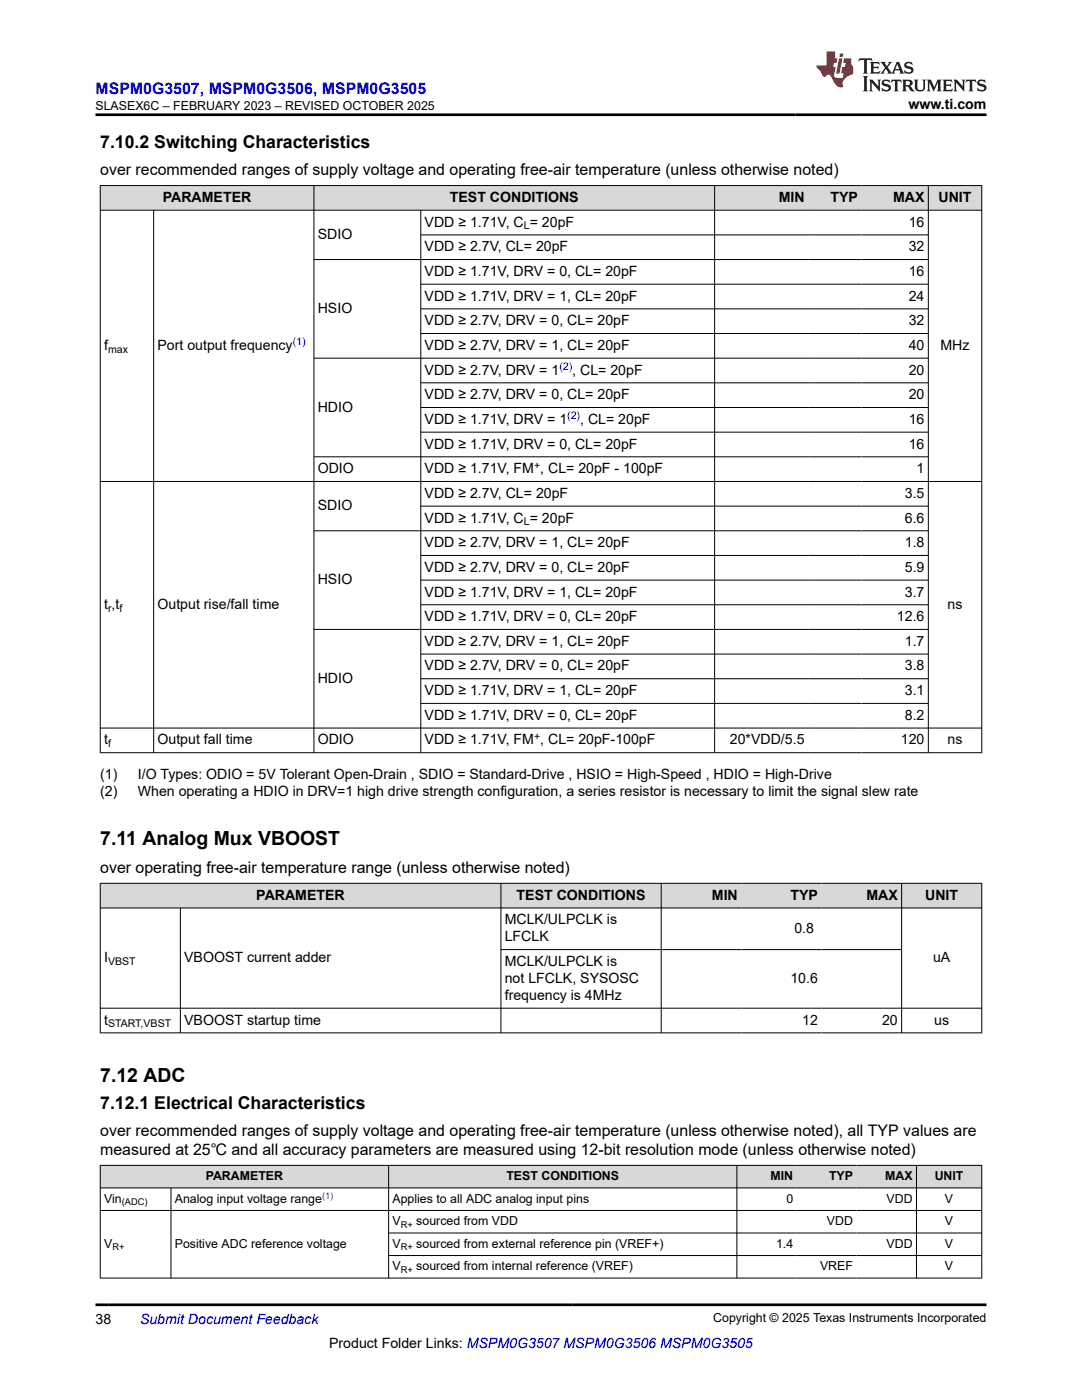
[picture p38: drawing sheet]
<svg xmlns="http://www.w3.org/2000/svg" width="216mm" height="279mm" viewBox="0 0 216 279" stroke-linecap="round" stroke-linejoin="round" font-family="sans-serif">
<defs><g id="words">
<g font-size="3.9">
<text x="20" y="168.7">7.11 Analog Mux VBOOST</text>
<text x="20" y="215.9">7.12 ADC</text>
</g>
<g font-size="3.5">
<text x="20" y="29.6">7.10.2 Switching Characteristics</text>
<text x="20" y="221.3">7.12.1 Electrical Characteristics</text>
</g>
<text font-size="3.2" fill="#00f" x="19" y="18.7">MSPM0G3507, MSPM0G3506, MSPM0G3505</text>
<g font-size="3.2">
<text x="20" y="34.9">over recommended ranges of supply voltage and operating free-air temperature (unless otherwise noted)</text>
<text x="20" y="174.2">over operating free-air temperature range (unless otherwise noted)</text>
<text x="20" y="226.7">over recommended ranges of supply voltage and operating free-air temperature (unless otherwise noted), all TYP values are</text>
<text x="20" y="230.5">measured at 25℃ and all accuracy parameters are measured using 12-bit resolution mode (unless otherwise noted)</text>
</g>
<g font-size="2.8">
<text x="181.3" y="21.8">www.ti.com</text>
<text x="32.5" y="40.3">PARAMETER</text>
<text x="89.8" y="40.3">TEST CONDITIONS</text>
<text x="155.4" y="40.3">MIN</text>
<text x="165.7" y="40.3">TYP</text>
<text x="178.2" y="40.3">MAX</text>
<text x="187.3" y="40.3">UNIT</text>
<text x="63.4" y="47.7">SDIO</text>
<text x="84.7" y="45.2">VDD ≥ 1.71V, C = 20pF</text>
<text x="181.3" y="45.2">16</text>
<text x="84.7" y="50.1">VDD ≥ 2.7V, CL= 20pF</text>
<text x="181.3" y="50.1">32</text>
<text x="84.7" y="60">VDD ≥ 1.71V, DRV = 1, CL= 20pF</text>
<text x="84.7" y="55.1">VDD ≥ 1.71V, DRV = 0, CL= 20pF</text>
<text x="181.3" y="55.1">16</text>
<text x="181.3" y="60">24</text>
<text x="63.4" y="62.5">HSIO</text>
<text x="84.7" y="64.9">VDD ≥ 2.7V, DRV = 0, CL= 20pF</text>
<text x="181.3" y="64.9">32</text>
<text x="20.8" y="69.8">f</text>
<text x="31.4" y="69.8">Port output frequency</text>
<text x="84.7" y="69.8">VDD ≥ 2.7V, DRV = 1, CL= 20pF</text>
<text x="181.3" y="69.8">40</text>
<text x="187.7" y="69.8">MHz</text>
<text x="84.7" y="74.8">VDD ≥ 2.7V, DRV = 1</text>
<text x="114.2" y="74.8">, CL= 20pF</text>
<text x="181.3" y="74.8">20</text>
<text x="63.4" y="82.1">HDIO</text>
<text x="84.7" y="79.7">VDD ≥ 2.7V, DRV = 0, CL= 20pF</text>
<text x="181.3" y="79.7">20</text>
<text x="84.7" y="84.6">VDD ≥ 1.71V, DRV = 1</text>
<text x="84.7" y="89.5">VDD ≥ 1.71V, DRV = 0, CL= 20pF</text>
<text x="115.8" y="84.6">, CL= 20pF</text>
<text x="181.3" y="84.6">16</text>
<text x="181.3" y="89.5">16</text>
<text x="63.4" y="94.4">ODIO</text>
<text x="84.7" y="94.4">VDD ≥ 1.71V, FM , CL= 20pF - 100pF</text>
<text x="182.9" y="94.4">1</text>
<text x="63.4" y="101.8">SDIO</text>
<text x="84.7" y="99.4">VDD ≥ 2.7V, CL= 20pF</text>
<text x="180.5" y="99.4">3.5</text>
<text x="84.7" y="104.3">VDD ≥ 1.71V, C = 20pF</text>
<text x="180.5" y="104.3">6.6</text>
<text x="84.7" y="109.2">VDD ≥ 2.7V, DRV = 1, CL= 20pF</text>
<text x="180.5" y="109.2">1.8</text>
<text x="63.4" y="116.6">HSIO</text>
<text x="84.7" y="114.1">VDD ≥ 2.7V, DRV = 0, CL= 20pF</text>
<text x="84.7" y="119">VDD ≥ 1.71V, DRV = 1, CL= 20pF</text>
<text x="180.5" y="114.1">5.9</text>
<text x="180.5" y="119">3.7</text>
<text x="20.8" y="121.5">t ,t</text>
<text x="31.4" y="121.5">Output rise/fall time</text>
<text x="84.7" y="124">VDD ≥ 1.71V, DRV = 0, CL= 20pF</text>
<text x="179" y="124">12.6</text>
<text x="189.1" y="121.5">ns</text>
<text x="84.7" y="128.9">VDD ≥ 2.7V, DRV = 1, CL= 20pF</text>
<text x="180.5" y="128.9">1.7</text>
<text x="63.4" y="136.3">HDIO</text>
<text x="84.7" y="133.8">VDD ≥ 2.7V, DRV = 0, CL= 20pF</text>
<text x="180.5" y="133.8">3.8</text>
<text x="84.7" y="138.7">VDD ≥ 1.71V, DRV = 1, CL= 20pF</text>
<text x="84.7" y="143.7">VDD ≥ 1.71V, DRV = 0, CL= 20pF</text>
<text x="180.5" y="138.7">3.1</text>
<text x="180.5" y="143.7">8.2</text>
<text x="20.8" y="148.6">t</text>
<text x="31.4" y="148.6">Output fall time</text>
<text x="63.4" y="148.6">ODIO</text>
<text x="84.7" y="148.6">VDD ≥ 1.71V, FM , CL= 20pF-100pF</text>
<text x="145.6" y="148.6">20*VDD/5.5</text>
<text x="179.8" y="148.6">120</text>
<text x="189.1" y="148.6">ns</text>
<text x="20" y="155.4">(1)</text>
<text x="27.5" y="155.4">I/O Types: ODIO = 5V Tolerant Open-Drain , SDIO = Standard-Drive , HSIO = High-Speed , HDIO = High-Drive</text>
<text x="20" y="158.8">(2)</text>
<text x="27.5" y="158.8">When operating a HDIO in DRV=1 high drive strength configuration, a series resistor is necessary to limit the signal slew rate</text>
<text x="51.1" y="179.6">PARAMETER</text>
<text x="103.1" y="179.6">TEST CONDITIONS</text>
<text x="142" y="179.6">MIN</text>
<text x="157.7" y="179.6">TYP</text>
<text x="172.9" y="179.6">MAX</text>
<text x="184.6" y="179.6">UNIT</text>
<text x="100.7" y="184.5">MCLK/ULPCLK is</text>
<text x="100.7" y="187.9">LFCLK</text>
<text x="158.5" y="186.2">0.8</text>
<text x="20.8" y="192">I</text>
<text x="36.8" y="192">VBOOST current adder</text>
<text x="100.7" y="192.8">MCLK/ULPCLK is</text>
<text x="100.7" y="196.2">not LFCLK, SYSOSC</text>
<text x="157.7" y="196.2">10.6</text>
<text x="186.2" y="192">uA</text>
<text x="100.7" y="199.6">frequency is 4MHz</text>
<text x="20.8" y="204.5">t</text>
<text x="36.8" y="204.5">VBOOST startup time</text>
<text x="160.1" y="204.5">12</text>
<text x="176" y="204.5">20</text>
<text x="186.4" y="204.5">us</text>
<text x="19" y="264.2">38</text>
<text x="65.7" y="269">Product Folder Links: MSPM0G3507 MSPM0G3506 MSPM0G3505</text>
</g>
<text font-size="2.8" fill="#00f" x="27.9" y="264.2">Submit Document Feedback</text>
<g font-size="2.5">
<text x="19" y="21.9">SLASEX6C – FEBRUARY 2023 – REVISED OCTOBER 2025</text>
<text x="41" y="235.5">PARAMETER</text>
<text x="101" y="235.5">TEST CONDITIONS</text>
<text x="153.8" y="235.5">MIN</text>
<text x="165.4" y="235.5">TYP</text>
<text x="176.6" y="235.5">MAX</text>
<text x="186.5" y="235.5">UNIT</text>
<text x="20.8" y="240">Vin</text>
<text x="34.9" y="240">Analog input voltage range</text>
<text x="78.3" y="240">Applies to all ADC analog input pins</text>
<text x="78.3" y="244.5">V</text>
<text x="83.1" y="244.5">sourced from VDD</text>
<text x="156.9" y="240">0</text>
<text x="165" y="244.5">VDD</text>
<text x="176.9" y="240">VDD</text>
<text x="188.6" y="240">V</text>
<text x="188.6" y="244.5">V</text>
<text x="20.8" y="249">V</text>
<text x="34.9" y="249">Positive ADC reference voltage</text>
<text x="78.3" y="249">V</text>
<text x="83.1" y="249">sourced from external reference pin (VREF+)</text>
<text x="154.8" y="249">1.4</text>
<text x="176.9" y="249">VDD</text>
<text x="188.6" y="249">V</text>
<text x="78.3" y="253.5">V</text>
<text x="83.1" y="253.5">sourced from internal reference (VREF)</text>
<text x="163.6" y="253.5">VREF</text>
<text x="188.6" y="253.5">V</text>
<text x="142.3" y="263.9">Copyright © 2025 Texas Instruments Incorporated</text>
</g>
<g font-size="2.1">
<text x="104.5" y="45.8">L</text>
<text x="21.6" y="70.4">max</text>
<text x="106.6" y="93.5">+</text>
<text x="104.5" y="104.8">L</text>
<text x="21.6" y="122.1">r</text>
<text x="23.8" y="122.1">f</text>
<text x="21.6" y="149.1">f</text>
<text x="106.6" y="147.6">+</text>
<text x="21.6" y="192.6">VBST</text>
<text x="21.6" y="205">START,VBST</text>
</g>
<g font-size="2.1" fill="#00f">
<text x="58.4" y="68.9">(1)</text>
<text x="111.6" y="73.8">(2)</text>
<text x="113.2" y="83.7">(2)</text>
</g>
<text font-size="1.9" fill="#00f" x="64.3" y="239.2">(1)</text>
<g font-size="1.9">
<text x="24.3" y="240.5">(ADC)</text>
<text x="80" y="245">R+</text>
<text x="22.4" y="249.5">R+</text>
<text x="80" y="249.5">R+</text>
<text x="80" y="254">R+</text>
</g>
</g></defs>
<g fill="#d8d8d8">
<path d="M20 37h175.9v5h-175.9z" fill-rule="evenodd"/>
<path d="M20.1 37.1h42.5v4.8h-42.5z" fill-rule="evenodd"/>
<path d="M62.7 37.1h79.8v4.8h-79.8z" fill-rule="evenodd"/>
<path d="M142.7 37.1h18.6v4.8h-18.6z" fill-rule="evenodd"/>
<path d="M161.3 37.1h10.6v4.8h-10.6z" fill-rule="evenodd"/>
<path d="M171.9 37.1h13.3v4.8h-13.3z" fill-rule="evenodd"/>
<path d="M185.3 37.1h10.5v4.8h-10.5z" fill-rule="evenodd"/>
</g>
<g fill="none" stroke="#000" stroke-width=".2">
<path d="M19.9 37h176.1M20 37v113.3M62.6 37v113.3M142.6 37v113.3M185.2 37v113.3M195.9 37v113.3M19.9 42h176.1M30.7 42v108.3M62.6 51.8h122.7M84 42v108.3M84 46.9h101.3M84 56.7h101.3"/>
<path d="M84 61.6h101.3M84 66.6h101.3M84 76.4h101.3M185.3 71.5h-122.7M19.9 96.1h176.1M84 81.3h101.3M84 86.2h101.3M185.3 91.2h-122.7M62.6 105.9h122.7M84 101h101.3M84 110.9h101.3M84 115.8h101.3"/>
<path d="M62.6 125.6h122.7M84 120.7h101.3M84 130.5h101.3M84 135.5h101.3M19.9 145.3h176.1M19.9 150.2h176.1M84 140.4h101.3"/>
</g>
<g fill="#d8d8d8">
<path d="M20 176.3h175.9v4.9h-175.9z" fill-rule="evenodd"/>
<path d="M20.1 176.3h79.8v4.8h-79.8z" fill-rule="evenodd"/>
<path d="M100 176.3h31.9v4.8h-31.9z" fill-rule="evenodd"/>
<path d="M132 176.3h15.9v4.8h-15.9z" fill-rule="evenodd"/>
<path d="M147.9 176.3h16v4.8h-16z" fill-rule="evenodd"/>
<path d="M163.9 176.3h15.9v4.8h-15.9z" fill-rule="evenodd"/>
<path d="M180 176.3h15.8v4.8h-15.8z" fill-rule="evenodd"/>
</g>
<path d="M19.9 176.3h176.1M20 176.2v30M100 176.2v30M131.9 176.2v30M179.9 176.2v30M195.9 176.2v30M19.9 181.2h176.1M36 181.2v25M100 189.5h80M19.9 201.2h176.1M19.9 206.1h176.1" fill="none" stroke="#000" stroke-width=".2"/>
<g fill="#d8d8d8">
<path d="M20 232.6h175.9v4.5h-175.9z" fill-rule="evenodd"/>
<path d="M20.1 232.6h57.4v4.4h-57.4z" fill-rule="evenodd"/>
<path d="M77.6 232.6h69.4v4.4h-69.4z" fill-rule="evenodd"/>
<path d="M147.1 232.6h11.9v4.4h-11.9z" fill-rule="evenodd"/>
<path d="M159 232.6h11.9v4.4h-11.9z" fill-rule="evenodd"/>
<path d="M170.9 232.6h11.9v4.4h-11.9z" fill-rule="evenodd"/>
<path d="M182.9 232.6h12.9v4.4h-12.9z" fill-rule="evenodd"/>
</g>
<path d="M19.9 232.6h176.1M19.9 237.1h176.1M20 232.5v22.6M34.1 237.1v18M77.5 232.5v22.6M147 232.5v22.6M182.9 232.5v22.6M195.9 232.5v22.6M19.9 241.6h176.1M19.9 255.1h176.1M77.5 246.1h118.5M77.5 250.6h118.5" fill="none" stroke="#000" stroke-width=".2"/>
<path d="M171.5 11.6l-.2 .6 .5-.2h.6v.1v2.2l-.2 .4h1l-.2-.4v-2.2v-.1h.5l.6 .2-.2-.6zM173.6 12.4l.2 .3v1.6l-.2 .4h1.9l.1-.6a1.08 1.08 0 0 1-1.3 .2v-.7h.6l.4 .2v-.7l-.4 .2h-.6v-.5l.2-.2a1 1 0 0 1 1 .3l-.1-.5zM175.7 12.4l.9 1.1-1 1.2h.9l-.2-.2 .5-.8 .4 .8-.2 .2h1.6l-.2-.2 .2-.5h.9l.1 .5-.1 .2h.9l-.2-.4-.8-1.9h-.5l-.9 2.1-.9-1.1 .9-1h-.8l.2 .2-.4 .6-.4-.6 .2-.2zM179 12.8l.4 1h-.7zM180.7 12.5a.65 .65 0 0 0-.2 .7 .65 .65 0 0 0 .6 .5l.6 .1 .1 .3a.79 .79 0 0 1-.7 .4 .79 .79 0 0 1-.7-.5l.1 .7 .2-.1a.93 .93 0 0 0 1.1 0 .93 .93 0 0 0 .4-.9 1.46 1.46 0 0 0-1.2-.6l-.1-.3a1.09 1.09 0 0 1 1.2 .2l-.2-.6-.1 .1-.5-.2zM172.2 15.2l.2 .4v2.2l-.2 .4h1l-.2-.4v-2.2l.2-.4zM173.4 15.9l.2 .4v1.5l-.2 .4h.8l-.3-.4 .1-1.3 1.6 1.8v-2l.2-.4h-.7l.1 .2 .1 1.1-1.2-1.3zM176.2 16a.65 .65 0 0 0-.2 .8 .65 .65 0 0 0 .6 .4l.6 .2 .1 .2a.79 .79 0 0 1-.7 .4 .79 .79 0 0 1-.7-.5l.1 .7 .2-.1a.93 .93 0 0 0 1.1 .1 .93 .93 0 0 0 .4-1 1.46 1.46 0 0 0-1.2-.5l-.1-.4a1.09 1.09 0 0 1 1.2 .2l-.1-.6-.2 .1-.5-.1zM177.9 15.9l-.1 .6a.63 .63 0 0 1 .8-.3v1.6l-.3 .4h1l-.2-.4v-1.6a.66 .66 0 0 1 .8 .3l-.1-.6zM180 15.9l.2 .4v1.5l-.2 .4h1l-.2-.2-.1-.7h.5l.1 .2a.79 .79 0 0 0 1.2 .6l-1-.9a.61 .61 0 0 0 .6-.6 .61 .61 0 0 0-.5-.7zM180.8 16.2h.1a.47 .47 0 0 1 .5 .1 .47 .47 0 0 1 .1 .5l-.1 .1-.7 .1zM182.3 15.9l.2 .2a2.27 2.27 0 0 0 .4 2 1.04 1.04 0 0 0 1.7-.7v-1.3l.2-.2h-.8l.2 .4v1.1a.6 .6 0 0 1-.6 .6 .6 .6 0 0 1-.6-.6v-1.1l.3-.4zM184.9 15.9l.2 .4v1.5l-.2 .4h.8l-.3-.4v-1.4l.9 1.9 .9-1.9v1.4l-.3 .4h1l-.2-.4v-1.5l.2-.4h-.8l-.7 1.5-.6-1.5zM188.1 15.9l.2 .4v1.5l-.2 .4h1.9l.1-.6a1.09 1.09 0 0 1-1.3 .2v-.7h.6l.4 .2v-.6l-.4 .2h-.6v-.6l.2-.1a1.01 1.01 0 0 1 1 .3l-.1-.6zM190.2 15.9l.3 .4v1.5l-.3 .4h.8l-.2-.4v-1.3l1.6 1.8v-2l.2-.4h-.7l.2 .2v1.1l-1.2-1.3zM192.8 15.9l-.1 .6a.63 .63 0 0 1 .8-.3v1.6l-.3 .4h1l-.2-.4v-1.6a.66 .66 0 0 1 .8 .3l-.1-.6zM195.2 16a.65 .65 0 0 0-.2 .8 .65 .65 0 0 0 .6 .4l.6 .2 .2 .2a.79 .79 0 0 1-.7 .4 .79 .79 0 0 1-.7-.5l.1 .7 .2-.1a.93 .93 0 0 0 1 .1 .93 .93 0 0 0 .5-1 1.46 1.46 0 0 0-1.3-.5v-.4a1.09 1.09 0 0 1 1.2 .2l-.2-.6-.2 .1-.5-.1z" fill="#231f20"/>
<path d="M164.9 10.3v2.7h-2l.1 .4 .8 1a.95 .95 0 0 0 1 .9 .59 .59 0 0 1 .5-.4 .59 .59 0 0 1 .5 .3l.4 .8a1.59 1.59 0 0 0 2.1 1.4 1.61 1.61 0 0 1 1-2.3l1-.3-.1-1.5a1.59 1.59 0 0 1-.3-1.7h-1.5l-.2 .9h.6l-.2 .9h-.5l-.2 .9v.3l.4 .1-.1 .9h-.7a.73 .73 0 0 1-1-.7l.3-1.5h-.5l.1-.9h.5l.2-.9h-.5v-1.3zM167.4 11.6l-.6 3.1h.7l.6-3.1zM167.6 10.7l-.1 .6h.7l.1-.6z" fill="#ed1c24"/>
<path d="M19 22.9h177.8M19 260.4h177.8" fill="none" stroke="#000" stroke-width=".53"/>
<use href="#words"/>
</svg>
